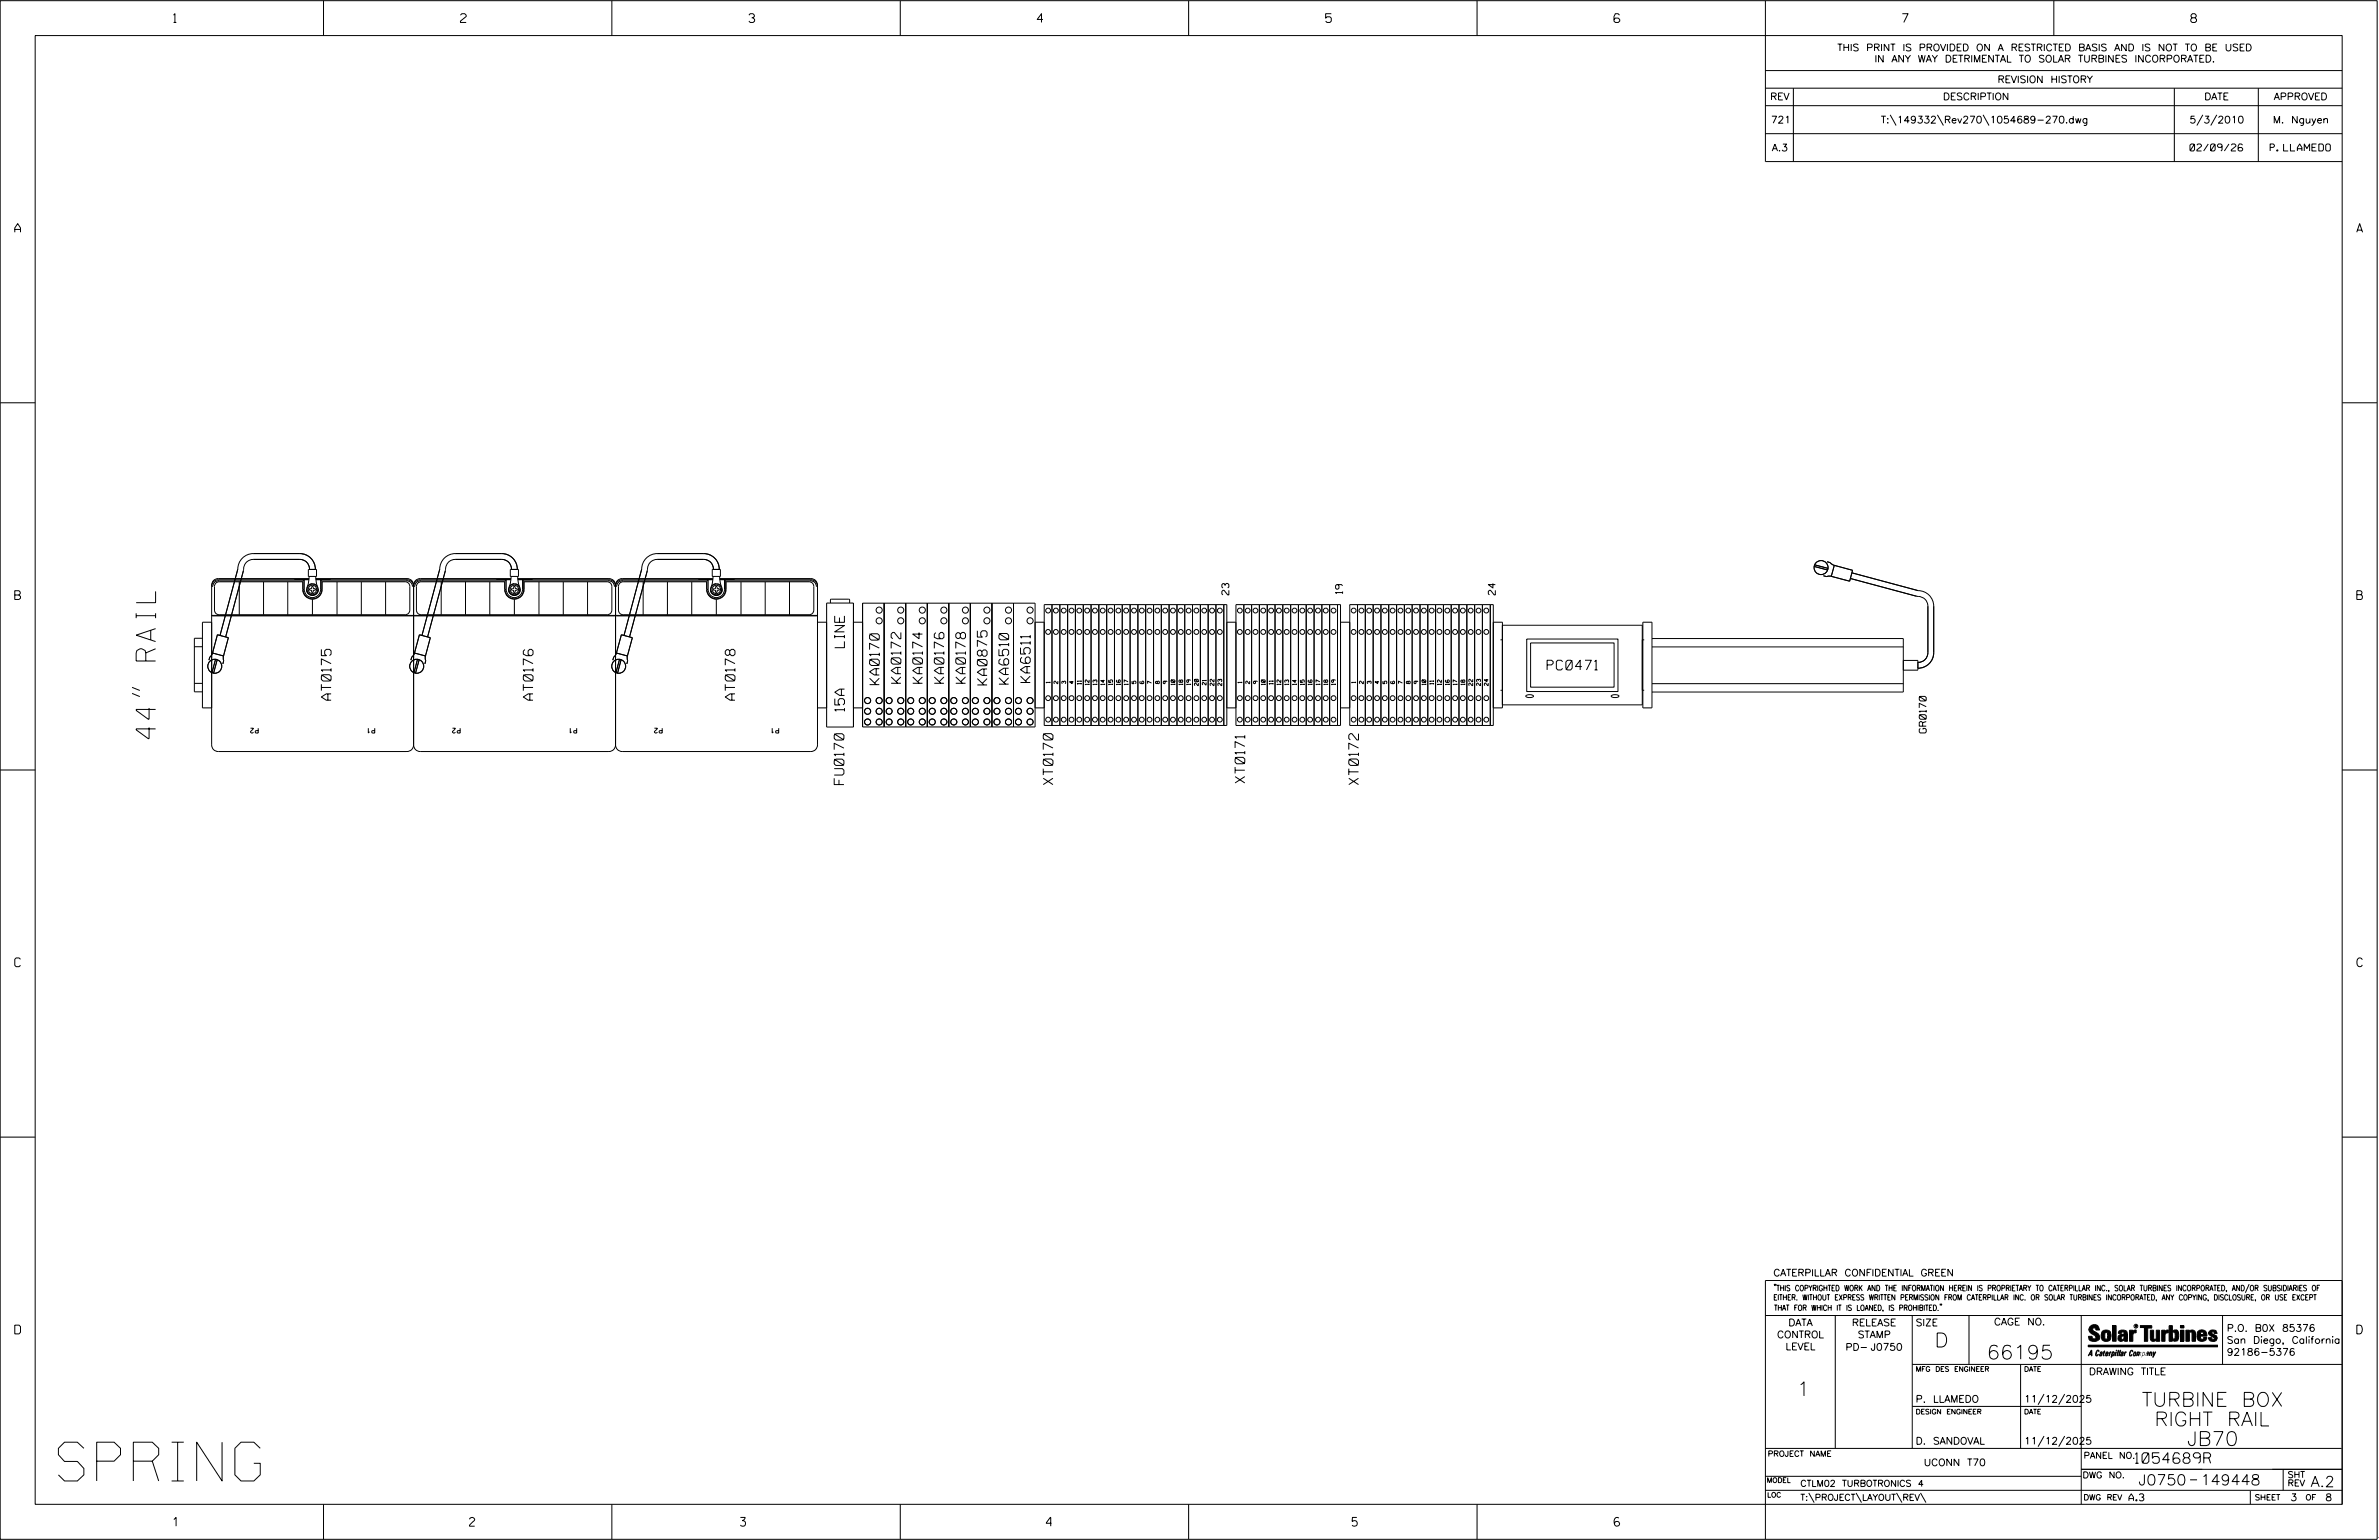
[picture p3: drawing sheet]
<svg xmlns="http://www.w3.org/2000/svg" width="864mm" height="559mm" viewBox="0 0 864 559" stroke-linecap="round" stroke-linejoin="round" font-family="sans-serif">
<defs><g id="words">
<text font-size="14.1" x="21.2" y="537.4">SPRING</text>
<text font-size="7" x="56.5" y="268.1" transform="rotate(-90 56.5 268.1)">44&quot; RAIL</text>
<g font-size="5.1">
<text x="702.3" y="488.8">D</text>
<text x="721.2" y="493.2">66195</text>
<text x="652.2" y="506.5">1</text>
<text x="777.5" y="510.3">TURBINE BOX</text>
<text x="782.1" y="517.4">RIGHT RAIL</text>
<text x="793.9" y="524.5">JB70</text>
</g>
<g font-size="3.8">
<text x="775.1" y="531">1054689R</text>
<text x="776.3" y="538.9">J0750</text>
<text x="798.8" y="538.9">149448</text>
<text x="838.8" y="539.5">A.2</text>
</g>
<g font-size="3.5">
<text x="306.5" y="235" transform="rotate(-90 306.5 235)">LINE</text>
<text x="561.6" y="243.1">PC0471</text>
<text x="319.2" y="248.4" transform="rotate(-90 319.2 248.4)">KA0170</text>
<text x="327" y="247.9" transform="rotate(-90 327 247.9)">KA0172</text>
<text x="334.8" y="247.9" transform="rotate(-90 334.8 247.9)">KA0174</text>
<text x="342.7" y="247.9" transform="rotate(-90 342.7 247.9)">KA0176</text>
<text x="350.5" y="247.9" transform="rotate(-90 350.5 247.9)">KA0178</text>
<text x="358.3" y="248.5" transform="rotate(-90 358.3 248.5)">KA0875</text>
<text x="366.1" y="248.2" transform="rotate(-90 366.1 248.2)">KA6510</text>
<text x="374" y="247.6" transform="rotate(-90 374 247.6)">KA6511</text>
<text x="120.2" y="254.1" transform="rotate(-90 120.2 254.1)">AT0175</text>
<text x="193.5" y="254.1" transform="rotate(-90 193.5 254.1)">AT0176</text>
<text x="266.8" y="254.1" transform="rotate(-90 266.8 254.1)">AT0178</text>
<text x="306.6" y="258.1" transform="rotate(-90 306.6 258.1)">15A</text>
<text x="306.4" y="284.7" transform="rotate(-90 306.4 284.7)">FU0170</text>
<text x="382.2" y="284.7" transform="rotate(-90 382.2 284.7)">XT0170</text>
<text x="451.9" y="284.1" transform="rotate(-90 451.9 284.1)">XT0171</text>
<text x="493.1" y="284.7" transform="rotate(-90 493.1 284.7)">XT0172</text>
</g>
<g font-size="3.2">
<text x="63" y="8.2">1</text>
<text x="167.2" y="8.2">2</text>
<text x="271.8" y="8.2">3</text>
<text x="376.5" y="8.2">4</text>
<text x="481.2" y="8.2">5</text>
<text x="690.6" y="8.2">7</text>
<text x="795.3" y="8.2">8</text>
<text x="5.4" y="84.3">A</text>
<text x="855.5" y="84.3">A</text>
<text x="5.4" y="217.5">B</text>
<text x="855.6" y="217.5">B</text>
<text x="5.4" y="350.8">C</text>
<text x="855.6" y="350.8">C</text>
<text x="5.4" y="484">D</text>
<text x="855.6" y="484">D</text>
<text x="62.8" y="553.8">1</text>
<text x="170.4" y="553.8">2</text>
<text x="268.8" y="553.8">3</text>
<text x="379.8" y="553.8">4</text>
<text x="490.8" y="553.8">5</text>
<text x="585.9" y="553.8">6</text>
</g>
<g font-size="2.5">
<text x="666.9" y="18.5">THIS PRINT IS PROVIDED ON A RESTRICTED BASIS AND IS NOT TO BE USED</text>
<text x="680.5" y="22.6">IN ANY WAY DETRIMENTAL TO SOLAR TURBINES INCORPORATED.</text>
<text x="725.1" y="30">REVISION HISTORY</text>
<text x="642.6" y="36.3">REV</text>
<text x="705.3" y="36.3">DESCRIPTION</text>
<text x="800.2" y="36.3">DATE</text>
<text x="825.4" y="36.3">APPROVED</text>
<text x="642.9" y="44.7">721</text>
<text x="682.8" y="44.7">T:\149332\Rev270\1054689-270.dwg</text>
<text x="794.8" y="44.7">5/3/2010</text>
<text x="825.1" y="44.7">M. Nguyen</text>
<text x="643.2" y="54.8">A.3</text>
<text x="795" y="54.8">02/09/26</text>
<text x="824.1" y="54.8">P. LLAMEDO</text>
<text x="446.1" y="215.9" transform="rotate(-90 446.1 215.9)">23</text>
<text x="487.4" y="215.4" transform="rotate(-90 487.4 215.4)">19</text>
<text x="542.8" y="215.9" transform="rotate(-90 542.8 215.9)">24</text>
<text x="699.2" y="266" transform="rotate(-90 699.2 266)">GR0170</text>
<text x="643.8" y="463">CATERPILLAR CONFIDENTIAL GREEN</text>
<text x="645.1" y="485.5">CONTROL</text>
<text x="649.2" y="481.1">DATA</text>
<text x="672.3" y="481.1">RELEASE</text>
<text x="674.4" y="485.5">STAMP</text>
<text x="695.4" y="481.1">SIZE</text>
<text x="723.8" y="480.8">CAGE NO.</text>
<text x="808.4" y="483.1">P.O. B0X 85376</text>
<text x="648.2" y="489.8">LEVEL</text>
<text x="669.9" y="490">PD- J0750</text>
<text x="808.4" y="487.5">San Diego, California</text>
<text x="808.4" y="491.8">92186-5376</text>
<text x="758.3" y="498.9">DRAWING TITLE</text>
<text x="695.4" y="508.9">P. LLAMEDO</text>
<text x="734.8" y="508.9">11/12/2025</text>
<text x="695.4" y="524.1">D. SANDOVAL</text>
<text x="734.8" y="524.1">11/12/2025</text>
<text x="698.4" y="531.9">UCONN T70</text>
<text x="772.8" y="544.6">A.3</text>
<text x="831.4" y="544.6">3</text>
<text x="844.1" y="544.6">8</text>
</g>
<g font-size="2.3">
<text x="756.4" y="529.2">PANEL NO.</text>
<text x="653.5" y="539.4">CTLM02 TURBOTRONICS 4</text>
<text x="756" y="536.3">DWG NO.</text>
<text x="830.4" y="539.3">REV</text>
<text x="830.4" y="536.2">SHT</text>
<text x="653.5" y="544.5">T:\PROJECT\LAYOUT\REV\</text>
</g>
<g font-size="2">
<text x="643.8" y="468.4">&quot;THIS COPYRIGHTED WORK AND THE INFORMATION HEREIN IS PROPRIETARY TO CATERPILLAR INC., SOLAR TURBINES INCORPORATED, AND/OR SUBSIDIARIES OF</text>
<text x="643.8" y="471.8">EITHER. WITHOUT EXPRESS WRITTEN PERMISSION FROM CATERPILLAR INC. OR SOLAR TURBINES INCORPORATED, ANY COPYING, DISCLOSURE, OR USE EXCEPT</text>
<text x="644" y="475.6">THAT FOR WHICH IT IS LOANED, IS PROHIBITED.&quot;</text>
<text x="641.7" y="528.5">PROJECT NAME</text>
<text x="756.3" y="544.3">DWG REV</text>
<text x="818.5" y="544.3">SHEET</text>
<text x="836.9" y="544.3">OF</text>
</g>
<g font-size="1.8">
<text x="93.7" y="264.2" transform="rotate(-180 93.7 264.2)">P2</text>
<text x="136" y="264.2" transform="rotate(-180 136 264.2)">P1</text>
<text x="167.1" y="264.2" transform="rotate(-180 167.1 264.2)">P2</text>
<text x="209.3" y="264.2" transform="rotate(-180 209.3 264.2)">P1</text>
<text x="240.4" y="264.2" transform="rotate(-180 240.4 264.2)">P2</text>
<text x="282.7" y="264.2" transform="rotate(-180 282.7 264.2)">P1</text>
<text x="695.4" y="497.6">MFG DES ENGINEER</text>
<text x="734.8" y="497.6">DATE</text>
<text x="695.4" y="513.1">DESIGN ENGINEER</text>
<text x="734.8" y="513.1">DATE</text>
<text x="641.3" y="538">MODEL</text>
<text x="641.5" y="543.3">LOC</text>
</g>
<g font-size="1.4">
<text x="381.2" y="247.8" transform="rotate(-90 381.2 247.8)">1</text>
<text x="384" y="248.1" transform="rotate(-90 384 248.1)">2</text>
<text x="386.8" y="248.1" transform="rotate(-90 386.8 248.1)">3</text>
<text x="389.7" y="248.1" transform="rotate(-90 389.7 248.1)">4</text>
<text x="392.5" y="248.3" transform="rotate(-90 392.5 248.3)">11</text>
<text x="395.3" y="248.5" transform="rotate(-90 395.3 248.5)">12</text>
<text x="398.2" y="248.5" transform="rotate(-90 398.2 248.5)">13</text>
<text x="401" y="248.5" transform="rotate(-90 401 248.5)">14</text>
<text x="403.8" y="248.5" transform="rotate(-90 403.8 248.5)">15</text>
<text x="406.7" y="248.5" transform="rotate(-90 406.7 248.5)">16</text>
<text x="409.5" y="248.5" transform="rotate(-90 409.5 248.5)">17</text>
<text x="412.3" y="248.1" transform="rotate(-90 412.3 248.1)">5</text>
<text x="415.2" y="248.1" transform="rotate(-90 415.2 248.1)">6</text>
<text x="418" y="248.1" transform="rotate(-90 418 248.1)">7</text>
<text x="420.8" y="248.1" transform="rotate(-90 420.8 248.1)">8</text>
<text x="423.7" y="248.1" transform="rotate(-90 423.7 248.1)">9</text>
<text x="426.5" y="248.5" transform="rotate(-90 426.5 248.5)">10</text>
<text x="429.3" y="248.5" transform="rotate(-90 429.3 248.5)">18</text>
<text x="432.2" y="248.5" transform="rotate(-90 432.2 248.5)">19</text>
<text x="435" y="248.8" transform="rotate(-90 435 248.8)">20</text>
<text x="437.8" y="248.5" transform="rotate(-90 437.8 248.5)">21</text>
<text x="440.7" y="248.8" transform="rotate(-90 440.7 248.8)">22</text>
<text x="443.5" y="248.8" transform="rotate(-90 443.5 248.8)">23</text>
<text x="450.8" y="247.8" transform="rotate(-90 450.8 247.8)">1</text>
<text x="453.6" y="248.1" transform="rotate(-90 453.6 248.1)">2</text>
<text x="456.5" y="248.1" transform="rotate(-90 456.5 248.1)">9</text>
<text x="459.3" y="248.5" transform="rotate(-90 459.3 248.5)">10</text>
<text x="462.1" y="248.3" transform="rotate(-90 462.1 248.3)">11</text>
<text x="465" y="248.5" transform="rotate(-90 465 248.5)">12</text>
<text x="467.8" y="248.5" transform="rotate(-90 467.8 248.5)">13</text>
<text x="470.6" y="248.5" transform="rotate(-90 470.6 248.5)">14</text>
<text x="473.5" y="248.5" transform="rotate(-90 473.5 248.5)">15</text>
<text x="476.3" y="248.5" transform="rotate(-90 476.3 248.5)">16</text>
<text x="479.1" y="248.5" transform="rotate(-90 479.1 248.5)">17</text>
<text x="482" y="248.5" transform="rotate(-90 482 248.5)">18</text>
<text x="484.8" y="248.5" transform="rotate(-90 484.8 248.5)">19</text>
<text x="492.1" y="247.8" transform="rotate(-90 492.1 247.8)">1</text>
<text x="494.9" y="248.1" transform="rotate(-90 494.9 248.1)">2</text>
<text x="497.7" y="248.1" transform="rotate(-90 497.7 248.1)">3</text>
<text x="500.6" y="248.1" transform="rotate(-90 500.6 248.1)">4</text>
<text x="503.4" y="248.1" transform="rotate(-90 503.4 248.1)">5</text>
<text x="509.1" y="248.1" transform="rotate(-90 509.1 248.1)">7</text>
<text x="511.9" y="248.1" transform="rotate(-90 511.9 248.1)">8</text>
<text x="514.7" y="248.1" transform="rotate(-90 514.7 248.1)">9</text>
<text x="517.6" y="248.5" transform="rotate(-90 517.6 248.5)">10</text>
<text x="520.4" y="248.3" transform="rotate(-90 520.4 248.3)">11</text>
<text x="523.2" y="248.5" transform="rotate(-90 523.2 248.5)">12</text>
<text x="526.1" y="248.5" transform="rotate(-90 526.1 248.5)">16</text>
<text x="528.9" y="248.5" transform="rotate(-90 528.9 248.5)">17</text>
<text x="531.7" y="248.5" transform="rotate(-90 531.7 248.5)">18</text>
<text x="534.6" y="248.8" transform="rotate(-90 534.6 248.8)">22</text>
<text x="537.4" y="248.8" transform="rotate(-90 537.4 248.8)">23</text>
<text x="540.2" y="248.8" transform="rotate(-90 540.2 248.8)">24</text>
</g>
<text font-size=".9" x="775.1" y="481.7">R</text>
</g></defs>
<g fill="none" stroke="#000" stroke-width=".36">
<path d="M.1 .2h862.8v558.4h-862.8zM12.8 12.9h837.4v533h-837.4zM117.4 .2v12.7M222.1 .2v12.7M326.8 .2v12.7M431.5 .2v12.7M536.2 .2v12.7M587.9 5.5l-.5-.5h-1l-.5 1v1.7l.5 .4h1l.6-.4v-.6l-.6-.5h-1l-.5 .5M640.9 .2v58.4h209.3M745.6 .2v12.7M640.9 25.6h209.3M640.9 32h209.3"/>
<path d="M640.9 38.3h209.3M651 32v26.6M789.3 32v26.6M819.8 32v26.6M640.9 48.5h209.3M686.2 41.7l2.1 3.8M703.3 41.7l2.2 3.8M719.9 41.7l2.1 3.8M799.6 41.7l-2.1 3.8M804.7 41.7l-2.2 3.8M.1 146.2h12.7M850.2 146.2h12.7"/>
<path d="M78.4 211.6l1.2-.5h30.3v2.8a3.5 3.5 0 0 0 3.5 3.5 3.5 3.5 0 0 0 3.5-3.5v-2.8h30.2a1.69 1.69 0 0 1 1.7 1.7v8.6a1.69 1.69 0 0 1-1.7 1.7h-67.5a1.69 1.69 0 0 1-1.7-1.7v-8.6zM79.2 210.4h32.9M79.2 210.8h30.8M79.2 210.4a2.35 2.35 0 0 0-2.4 2.4h.5a1.93 1.93 0 0 1 1.9-2M79.2 210.4v.4M86.9 211.1v12M95.7 211.1v12M104.5 211.1v12M110 213.9a3.4 3.4 0 0 0 3.4 3.4 3.4 3.4 0 0 0 3.4-3.4M110 210.8l.5-.4v3.5M110 210.8v3.1M110 213.9h.5"/>
<path d="M110.5 213.9a2.96 2.96 0 0 0 2.9 3 2.96 2.96 0 0 0 3-3M111.3 213.8a2.12 2.12 0 0 0 2.1 2.3 2.12 2.12 0 0 0 2.1-2.3M111.9 206.6h3v2.6h-3zM112.1 210.3l-5.3 .1M112.2 209.9h-33a2.35 2.35 0 0 0-2.4 2.4v58a2.35 2.35 0 0 0 2.4 2.4h68.5a2.41 2.41 0 0 0 2.4-2.4M112.2 209.2l-.5 3.5M112.4 206.6a3.5 3.5 0 0 0-3.6-3.6h-16.8a3.7 3.7 0 0 0-3.6 4l-6.5 24.1M113.1 212.8h.6l.1 .8h.7v.6l-.8 .1v.6h-.6l-.1-.7h-.6v-.6l.7-.1zM113.4 211.9a2.07 2.07 0 0 0-2.1 2 2.07 2.07 0 0 0 1.9 2.2 2.07 2.07 0 0 0 2.3-1.7 1.84 1.84 0 0 0-1.8-2.4M113.4 217.4v5.7M114.5 206.6a5.7 5.7 0 0 0-5.7-5.7h-16.8a5.7 5.7 0 0 0-5.7 5.6l-6.4 24.1M114.6 209.2l.5 3.5"/>
<path d="M114.7 209.9h33a2.41 2.41 0 0 1 2.4 2.4M114.7 210.3l5.4 .1M114.7 210.4h33M116.4 213.9h.4M116.8 210.8h30.9M116.8 210.8l-.4-.4v3.5M116.8 210.8v3.1M122.3 211.1v12M131.2 211.1v12M140 211.1v12M147.7 210.4v.4M147.7 210.8a1.99 1.99 0 0 1 2 2h.9a1.93 1.93 0 0 1 1.9-2"/>
<path d="M147.7 210.4a2.41 2.41 0 0 1 2.4 2.4 2.41 2.41 0 0 1 2.4-2.4M150.1 212.3v58M151.7 211.6l1.2-.5h30.3v2.8a3.5 3.5 0 0 0 3.5 3.5 3.5 3.5 0 0 0 3.6-3.5v-2.8h30.1a1.69 1.69 0 0 1 1.7 1.7v8.6a1.69 1.69 0 0 1-1.7 1.7h-67.5a1.69 1.69 0 0 1-1.7-1.7v-8.6zM152.5 210.4v.4M152.5 210.4h33M152.5 210.8h30.8M160.2 211.1v12M169 211.1v12M177.8 211.1v12M183.3 213.9a3.4 3.4 0 0 0 3.4 3.4 3.4 3.4 0 0 0 3.4-3.4M183.3 210.8l.5-.4v3.5M183.3 213.9h.5"/>
<path d="M183.3 210.8v3.1M183.8 213.9a2.96 2.96 0 0 0 2.9 3 2.96 2.96 0 0 0 3-3M184.6 213.8a2.12 2.12 0 0 0 2.1 2.3 2.12 2.12 0 0 0 2.1-2.3M185.2 206.6h3v2.6h-3zM185.5 210.3l-5.4 .1M185.5 209.9h-33a2.41 2.41 0 0 0-2.4 2.4M185.5 209.2l-.5 3.5M185.7 206.6a3.5 3.5 0 0 0-3.6-3.6h-16.8a3.7 3.7 0 0 0-3.6 4l-6.5 24.1M186.4 212.8h.6v.7l.8 .1v.6l-.8 .1v.6h-.6l-.1-.7h-.6v-.6h.6zM186.7 211.9a2.05 2.05 0 0 0-1.8 3.1 2.05 2.05 0 0 0 3.5 .1 2.08 2.08 0 0 0-1.3-3.3v.2M186.7 217.4v5.7M187.8 206.6a5.7 5.7 0 0 0-5.7-5.7h-16.8a5.7 5.7 0 0 0-5.7 5.6l-6.4 24.1"/>
<path d="M187.9 209.2l.6 3.5M188 209.9h33.1a2.41 2.41 0 0 1 2.3 2.4M188 210.4h33.1M188 210.3l5.4 .1M189.7 213.9h.4M190.1 210.8h31M190.1 210.8l-.4-.4v3.5M190.1 210.8v3.1M195.7 211.1v12M204.5 211.1v12M213.3 211.1v12M221.1 210.4v.4"/>
<path d="M221.1 210.8a1.93 1.93 0 0 1 1.9 2h.9a1.93 1.93 0 0 1 1.9-2M221.1 210.4a2.41 2.41 0 0 1 2.3 2.4 2.41 2.41 0 0 1 2.4-2.4M223.4 212.3v58M225 211.6l1.2-.5h30.3v2.8a3.5 3.5 0 0 0 3.5 3.5 3.5 3.5 0 0 0 3.6-3.5v-2.8h30.1a1.69 1.69 0 0 1 1.7 1.7v8.6a1.69 1.69 0 0 1-1.7 1.7h-67.5a1.69 1.69 0 0 1-1.7-1.7v-8.6zM225.8 210.8h30.8M225.8 210.4h33M225.8 210.4v.4M233.5 211.1v12M242.3 211.1v12M251.1 211.1v12M256.6 213.9a3.4 3.4 0 0 0 3.4 3.4 3.4 3.4 0 0 0 3.4-3.4M256.6 210.8l.5-.4v3.5"/>
<path d="M256.6 213.9h.5M256.6 210.8v3.1M257.1 213.9a2.96 2.96 0 0 0 2.9 3 2.96 2.96 0 0 0 3-3M257.9 213.8a2.12 2.12 0 0 0 2.1 2.3 2.12 2.12 0 0 0 2.1-2.3M258.6 206.6h2.9v2.6h-2.9zM258.8 209.9h-33a2.41 2.41 0 0 0-2.4 2.4M258.8 210.3l-5.4 .1M258.8 209.2l-.5 3.5M259 206.6a3.5 3.5 0 0 0-3.6-3.6h-16.8a3.7 3.7 0 0 0-3.6 4l-6.5 24.1M259.8 212.8h.5l.1 .7 .7 .1v.6l-.7 .1-.1 .6h-.5l-.2-.7h-.6v-.6l.7-.1zM260 211.9a2.05 2.05 0 0 0-1.8 3.1 2.05 2.05 0 0 0 3.5 .1 1.91 1.91 0 0 0 .3-2 1.91 1.91 0 0 0-1.6-1.1M260 217.4v5.7"/>
<path d="M261.1 206.6a5.7 5.7 0 0 0-5.7-5.7h-16.8a5.7 5.7 0 0 0-5.7 5.6l-6.4 24.1M261.2 209.2l.6 3.5M261.3 209.9h33.1a2.41 2.41 0 0 1 2.4 2.4v58a2.41 2.41 0 0 1-2.4 2.4h-68.6a2.41 2.41 0 0 1-2.4-2.4M261.3 210.3l5.4 .1M261.3 210.4h33.1M263 213.9h.4M263.4 210.8l-.4-.4v3.5M263.4 210.8v3.1M263.4 210.8h31M269 211.1v12M277.8 211.1v12M286.6 211.1v12"/>
<path d="M294.4 210.4a2.41 2.41 0 0 1 2.4 2.4h-.5a1.93 1.93 0 0 0-1.9-2M294.4 210.4v.4M300.1 218.8h9.7v45h-9.7zM301.4 218.8v-1.1l.3-.3h6.5l.2 .3v1.1M313.1 218.9h62.6v44.9h-62.6zM321 218.9v44.9M328.8 218.9v44.9M336.6 218.9v44.9M344.4 218.9v44.9M352.2 218.9v44.9M360.1 218.9v44.9M367.9 218.9v44.9"/>
<path d="M379.1 219.4h66.2v43.8h-66.2zM381.9 219.4v43.8M384.7 219.4v43.8M387.6 219.4v43.8M390.4 219.4v43.8M393.2 219.4v43.8M396.1 219.4v43.8M398.9 219.4v43.8M401.7 219.4v43.8M404.6 219.4v43.8M407.4 219.4v43.8M410.2 219.4v43.8"/>
<path d="M413.1 219.4v43.8M415.9 219.4v43.8M418.7 219.4v43.8M421.6 219.4v43.8M424.4 219.4v43.8M427.2 219.4v43.8M430.1 219.4v43.8M432.9 219.4v43.8M435.8 219.4v43.8M438.6 219.4v43.8M441.4 219.4v43.8M444.3 219.4v43.8"/>
<path d="M448.7 219.4h37.9v43.8h-37.9zM451.5 219.4v43.8M454.3 219.4v43.8M457.2 219.4v43.8M460 219.4v43.8M462.8 219.4v43.8M465.7 219.4v43.8M468.5 219.4v43.8M471.3 219.4v43.8M474.2 219.4v43.8M477 219.4v43.8M479.8 219.4v43.8"/>
<path d="M482.7 219.4v43.8M485.5 219.4v43.8M490 219.4h52.1v43.8h-52.1zM492.8 219.4v43.8M495.6 219.4v43.8M498.5 219.4v43.8M501.3 219.4v43.8M504.1 219.4v43.8M507 219.4v43.8M509.8 219.4v43.8M512.6 219.4v43.8M515.5 219.4v43.8"/>
<path d="M518.3 219.4v43.8M521.1 219.4v43.8M524 219.4v43.8M526.8 219.4v43.8M529.6 219.4v43.8M532.5 219.4v43.8M535.3 219.4v43.8M538.1 219.4v43.8M541 219.4v43.8M658.6 205.5l4.8 1.3M658.7 205l4.9 1.2M661.9 208.9l1.2 .3 .8-.2 1.2 .2"/>
<path d="M663.3 203.8l1.1 .4 .6 .5 1.1 .5M665.9 205.1l6.6 1.8-1.1 4-6.6-1.8zM671.7 209.9l24 6.5a3.7 3.7 0 0 1 4.1 3.6v16.8a3.5 3.5 0 0 1-3.6 3.5M672.3 207.9l24 6.4a5.7 5.7 0 0 1 5.7 5.7v16.8a5.7 5.7 0 0 1-5.8 5.7M70.6 234.7h2.9M73.5 231.6h-2.9v19.4h2.9M76.8 223.3h220zM76.8 225.8h-3.3v31.1h3.3M77.2 236.7l-.4 1.1-.6 .6-.4 1.1M78.2 239.3l-1.3 4.8M78.8 239.4l-1.3 4.8M78.9 230.3l4 1.1-1.8 6.6-3.9-1z"/>
<path d="M81.2 237.8v1.9l-.3 1.2M150.5 236.7l-.4 1.1-.6 .6-.3 1.1M151.6 239.3l-1.3 4.8M152.2 239.4l-1.4 4.8M152.3 230.3l3.9 1.1-1.8 6.6-3.9-1zM154.5 237.8l-.2 1.1 .3 .8-.4 1.2M223.8 236.7l-.4 1.1-.6 .6-.3 1.1M224.9 239.3l-1.3 4.8M225.5 239.4l-1.3 4.8M225.6 230.3l4 1.1-1.8 6.6-4-1zM227.8 237.8l.1 1.9-.4 1.2M296.8 225.8h3.3"/>
<path d="M309.8 225.8h3.3M375.7 225.8h3.4M445.3 225.8h3.4M486.6 225.8h3.4M542.1 225.8h3.3v31.1h-3.3M544.7 232.2h.7M545.4 226.9h50.8v28.9h-50.8M554.2 231.9h33.1v19h-33.1zM555.6 233.3h30.3v16h-30.3zM596.2 232.2h.7M596.4 225.8h3.3v31.1h-3.3zM599.7 231.7h91.2v19.4h-91.2"/>
<path d="M599.7 234.7h91.2M690.9 239.6h5.3v3.6h-5.3M47.9 251.6l2.9 1.2M47.9 249.4l2.9 1.1M70.6 248h2.9M296.8 256.9h3.3M309.8 256.9h3.3M375.7 256.9h3.4M445.3 256.9h3.4M486.6 256.9h3.4M505.1 247.2l-.3 .7 .5 .2h.7l.2-.7-.2-.2-.5 .2 .3 .7M544.7 250.5h.7"/>
<path d="M553.9 252.5l1.4-.4a1.12 1.12 0 0 1 1.3 .6l-1.3 .4a1.05 1.05 0 0 1-1.4-.6zM584.9 252.5l1.4-.4a1.07 1.07 0 0 1 1.3 .6l-1.3 .4a1.04 1.04 0 0 1-1.4-.6zM596.2 250.5h.7M599.7 248.1h91.2M.1 279.4h12.7M223.4 270.3a2.41 2.41 0 0 1-2.3 2.4h-68.6a2.41 2.41 0 0 1-2.4-2.4M850.2 279.4h12.7M.1 412.6h12.7M850.2 412.6h12.7M640.9 477.3h209.3M644.2 466.1l-.1 .4M644.7 466.1l-.2 .4"/>
<path d="M666.2 477.3v48.3M694.2 477.3v48.3M704.4 473.3l-.1 .4M704.8 473.3l-.1 .4M714.8 477.3v17.8M755.5 477.3v68.6M806.8 477.3v17.8M816.5 466l-1.4 3.1M850.2 464.6h-209.3v94M850.2 464.8v81.1M694.2 495.1h156M733.5 495.1v30.5"/>
<path d="M758.6 481.4a2.02 2.02 0 0 1 3.1-.1l.5 1.3h-1.3l-.2-.6-.4-.2-.6 .1-.1 .4 .4 .7a2.46 2.46 0 0 1 2.2 2.9 2.83 2.83 0 0 1-3.8 .3l-.3-1.3h1.3l.2 .7 .6 .3 .5-.2 .2-.5-.4-.6-1.9-1.2-.4-.9zM759.2 491.3h-.7l.7-1.2v1.9h.2l-.1-2.1-1.3 2.1 .5-.5h.7M761.3 490l.3-.2 .4 .3-.1 .3-.3-.4-.4 .3-.3 1.6h.4l.4-.5-.3 .6-.4 .1-.3-.4zM762.6 490.6l.5-.1-.1 1.4h-.9a.74 .74 0 0 1 .9-.8l-.3 .7-.5 .1 .2-.5 .6-.2v-.5l-.7 .2zM763 483.2a2.17 2.17 0 0 1 3.1 0l.3 1.4-.3 1.5a2.17 2.17 0 0 1-3.1 0l-.3-1.5zM763.6 490.5l.4-.4 .2 .6h-.3l-.3 .9 .2 .4-.3-.1zM764.1 483.7l.5-.4 .4 .3v2.2l-.4 .2-.5-.2zM764.6 491.1l.6 .2v-.7l-.4-.1-.4 .6-.1 .8h.6M764.6 491.1l-.1 .8h.4M764.6 482.6v.8M764.8 490.7l.4 .1v.3h-.6zM765 491.5l-.1 .4z"/>
<path d="M766 490.5l-.5 1.5zM766 490.8l.4-.3-.4 .4M766.9 481h1.3v5.7h-1.3zM767 490.8l.5 .1-.3 .8-.4 .2zM767.3 490.5h-.5l-.5 2M767.3 490.5a.8 .8 0 0 1 .2 1 .8 .8 0 0 1-.9 .4l-.1 .6M767.3 490.5l-.1 .2M768.1 490.5l-.4 1.5zM768.2 489.9h.3l-.1 .2h-.2zM769 489.9l-.5 2.1zM769.7 489.9l-.6 2.1zM770.1 491.4l.5-.3-.5 .8z"/>
<path d="M770.4 491.9h.1M770.6 491.1l.1-.4-.7 .2 .1-.3 .6-.1 .2 .3-.5 1.1M770.6 491.1a.74 .74 0 0 0-.8 .8h.6M771 484.8h-.7l-.3 .6 .4 .7 .5-.3 .1-2.4h-.8l-.1 .4h-1.2a1.71 1.71 0 0 1 1.8-1.3 1.71 1.71 0 0 1 1.6 1.4v2.8h-1.1l-.1-.6M771 484.2l-1.5 .1a1.41 1.41 0 0 0 0 2.4l.5 .1 1.1-.7M771.2 486.1h-.1M771.4 490.5l.1 .3 .4-.3-.9 1.5zM771.5 490.8h.1M773 482.7h1.2v.5l.5-.5 .7-.1v1h-.6l-.5 .4-.1 2.7h-1.2zM773.3 490.3l.6-.4 .4 .2-.1 .4-.3-.4a1.28 1.28 0 0 0-.5 1.8l.6-.4-.1 .4-.8 .1zM774.7 490.8l.5-.3a.88 .88 0 0 1 .2 .9 .88 .88 0 0 1-.7 .7l-.2-.2zM774.8 490.9h.5l-.3 1h-.3l-.2-.2z"/>
<path d="M775.2 490.5l-.1 .2M776.8 481h4.3v.9h-1.5v4.8h-1.3M776.8 490.6l-.8 .2v-.3l-.4 1.5 .8-1.3v1.3l.3-1.2M779.3 491.1h.4M779.6 490.5h.3l-.3 1.4M779.6 490.7h.2l-.1 .4M779.7 491.1l-.1 .4M779.7 491.1l-.4 .2M780.1 492l.4-1.5 .1 .3 .3-.3 .3 .2-.3 1.3v-1.3l-.7 1.3M780.6 482.7h1.2v2.7l.1 .4 .4 .3 .4-.7v-2.7h1.2l.1 4h-1.3v-.5l-1.1 .6-.7-.3-.3-.7zM781.6 492.5l1-2-.8 1.3-.2-1.3-.2 2M784.7 482.7h1.2v.5l.5-.5 .7-.1v1h-.5l-.6 .4-.1 2.7h-1.2z"/>
<path d="M787.4 481h1.2v2a1.4 1.4 0 0 1 2.2 .2l.1 1.4-.4 1.9-1.5 .1-.4-.5v-1l.5 .9 .5-.3v-2.1l-.5-.4-.5 .7v2.8h-1.2zM791.5 482.7h1.3v4h-1.3zM791.5 481h1.3v.9h-1.3zM793.5 482.7h1.3v.4l.7-.5 1.1 .2 .4 .6v3.3h-1.3l-.2-3.4-.7 .2v3.2h-1.3zM794.8 483.1h.1M797.7 483.2a1.92 1.92 0 0 1 2.4-.5 1.92 1.92 0 0 1 1 2.1h-2.3v.8l.6 .5 .5-.3v-.5h1.2a1.83 1.83 0 0 1-2.1 1.4 1.83 1.83 0 0 1-1.5-2.1zM798.8 484.2v.6M799.1 483.4h.6l.2 .8h-1.1zM804.6 482.9a1.84 1.84 0 0 0-2.9 .8 3.3 3.3 0 0 0 2.2 1.9l-.5 .5-.4-.3-.1-.4h-1.2l.1 .6a1.92 1.92 0 0 0 2.9 .4M804.9 483.8h-1.2l-.2-.6-.5 .1-.1 .3 .1 .3 1.8 .9M805.1 488.1h-47.1v.6h47.1M694.2 510.3h61.3"/>
<path d="M742 505.8l-2.2 3.9M749.5 505.8l-2.2 3.9M640.9 525.6h209.2M640.9 535.7h114.6M742 521.1l-2.2 3.8M749.5 521.1l-2.2 3.8M755.5 533.2h94.7M795 537h2.6M828.8 533.2v7.6M117.4 545.9v12.7M222.1 545.9v12.7M326.8 545.9v12.7"/>
<path d="M431.5 545.9v12.7M536.2 545.9v12.7M640.9 540.8h209.3M656.6 541.7l2 3.5M673.8 541.7l1.9 3.5M688.4 541.7l2 3.5M697.2 541.7l1.9 3.5M816.9 541v4.9M863.5 557.9h.1"/>
<circle cx="113.4" cy="213.9" r="1.52"/>
<circle cx="113.4" cy="213.9" r="1.94"/>
<circle cx="186.7" cy="213.9" r="1.52"/>
<circle cx="186.7" cy="213.9" r="1.95"/>
<circle cx="260" cy="213.9" r="1.95"/>
<circle cx="260" cy="213.9" r="1.53"/>
<circle cx="661.1" cy="206" r="2.54"/>
<circle cx="319.1" cy="225.3" r="1.11"/>
<circle cx="319.1" cy="221.4" r="1.11"/>
<circle cx="327" cy="221.4" r="1.11"/>
<circle cx="327" cy="225.3" r="1.11"/>
<circle cx="334.8" cy="221.4" r="1.11"/>
<circle cx="334.8" cy="225.3" r="1.11"/>
<circle cx="342.6" cy="225.3" r="1.11"/>
<circle cx="342.6" cy="221.4" r="1.11"/>
<circle cx="350.5" cy="221.4" r="1.1"/>
<circle cx="350.5" cy="225.3" r="1.1"/>
<circle cx="358.3" cy="221.4" r="1.11"/>
<circle cx="358.3" cy="225.3" r="1.11"/>
<circle cx="366.1" cy="221.4" r="1.11"/>
<circle cx="366.1" cy="225.3" r="1.11"/>
<circle cx="373.9" cy="221.4" r="1.11"/>
<circle cx="373.9" cy="225.3" r="1.11"/>
<circle cx="380.5" cy="221.5" r=".88"/>
<circle cx="380.5" cy="229.3" r=".88"/>
<circle cx="383.3" cy="221.5" r=".88"/>
<circle cx="383.3" cy="229.3" r=".88"/>
<circle cx="386.1" cy="221.5" r=".88"/>
<circle cx="386.1" cy="229.3" r=".88"/>
<circle cx="389" cy="221.5" r=".88"/>
<circle cx="389" cy="229.3" r=".88"/>
<circle cx="391.8" cy="221.5" r=".88"/>
<circle cx="391.8" cy="229.3" r=".88"/>
<circle cx="394.6" cy="221.5" r=".88"/>
<circle cx="394.6" cy="229.3" r=".88"/>
<circle cx="397.5" cy="221.5" r=".88"/>
<circle cx="397.5" cy="229.3" r=".88"/>
<circle cx="400.3" cy="221.5" r=".88"/>
<circle cx="400.3" cy="229.3" r=".88"/>
<circle cx="403.1" cy="221.5" r=".88"/>
<circle cx="403.1" cy="229.3" r=".88"/>
<circle cx="406" cy="221.5" r=".88"/>
<circle cx="406" cy="229.3" r=".88"/>
<circle cx="408.8" cy="221.5" r=".88"/>
<circle cx="408.8" cy="229.3" r=".88"/>
<circle cx="411.7" cy="221.5" r=".88"/>
<circle cx="411.7" cy="229.3" r=".88"/>
<circle cx="414.5" cy="221.5" r=".88"/>
<circle cx="414.5" cy="229.3" r=".88"/>
<circle cx="417.3" cy="221.5" r=".88"/>
<circle cx="417.3" cy="229.3" r=".88"/>
<circle cx="420.1" cy="221.5" r=".87"/>
<circle cx="420.1" cy="229.3" r=".88"/>
<circle cx="423" cy="221.5" r=".88"/>
<circle cx="423" cy="229.3" r=".88"/>
<circle cx="425.8" cy="221.5" r=".88"/>
<circle cx="425.8" cy="229.3" r=".88"/>
<circle cx="428.6" cy="221.5" r=".87"/>
<circle cx="428.6" cy="229.3" r=".88"/>
<circle cx="431.5" cy="221.5" r=".88"/>
<circle cx="431.5" cy="229.3" r=".88"/>
<circle cx="434.3" cy="221.5" r=".88"/>
<circle cx="434.3" cy="229.3" r=".88"/>
<circle cx="437.1" cy="221.5" r=".87"/>
<circle cx="437.2" cy="229.3" r=".88"/>
<circle cx="440" cy="221.5" r=".88"/>
<circle cx="440" cy="229.3" r=".88"/>
<circle cx="442.8" cy="221.5" r=".88"/>
<circle cx="442.8" cy="229.3" r=".88"/>
<circle cx="450.1" cy="221.5" r=".88"/>
<circle cx="450.1" cy="229.3" r=".88"/>
<circle cx="452.9" cy="221.5" r=".88"/>
<circle cx="452.9" cy="229.3" r=".88"/>
<circle cx="455.8" cy="221.5" r=".88"/>
<circle cx="455.8" cy="229.3" r=".88"/>
<circle cx="458.6" cy="221.5" r=".88"/>
<circle cx="458.6" cy="229.3" r=".88"/>
<circle cx="461.4" cy="221.5" r=".88"/>
<circle cx="461.4" cy="229.3" r=".88"/>
<circle cx="464.3" cy="221.5" r=".88"/>
<circle cx="464.3" cy="229.3" r=".88"/>
<circle cx="467.1" cy="221.5" r=".88"/>
<circle cx="467.1" cy="229.3" r=".88"/>
<circle cx="469.9" cy="221.5" r=".88"/>
<circle cx="469.9" cy="229.3" r=".88"/>
<circle cx="472.8" cy="221.5" r=".88"/>
<circle cx="472.8" cy="229.3" r=".88"/>
<circle cx="475.6" cy="221.5" r=".88"/>
<circle cx="475.6" cy="229.3" r=".88"/>
<circle cx="478.4" cy="221.5" r=".88"/>
<circle cx="478.4" cy="229.3" r=".88"/>
<circle cx="481.3" cy="221.5" r=".88"/>
<circle cx="481.3" cy="229.3" r=".88"/>
<circle cx="484.1" cy="221.5" r=".88"/>
<circle cx="484.1" cy="229.3" r=".88"/>
<circle cx="491.4" cy="221.5" r=".88"/>
<circle cx="491.4" cy="229.3" r=".88"/>
<circle cx="494.2" cy="221.5" r=".88"/>
<circle cx="494.2" cy="229.3" r=".88"/>
<circle cx="497" cy="221.5" r=".88"/>
<circle cx="497" cy="229.3" r=".88"/>
<circle cx="499.9" cy="221.5" r=".88"/>
<circle cx="499.9" cy="229.3" r=".88"/>
<circle cx="502.7" cy="221.5" r=".88"/>
<circle cx="502.7" cy="229.3" r=".88"/>
<circle cx="505.5" cy="221.5" r=".88"/>
<circle cx="505.5" cy="229.3" r=".88"/>
<circle cx="508.4" cy="221.5" r=".88"/>
<circle cx="508.4" cy="229.3" r=".88"/>
<circle cx="511.2" cy="221.5" r=".88"/>
<circle cx="511.2" cy="229.3" r=".88"/>
<circle cx="514" cy="221.5" r=".88"/>
<circle cx="514" cy="229.3" r=".88"/>
<circle cx="516.9" cy="221.5" r=".88"/>
<circle cx="516.9" cy="229.3" r=".88"/>
<circle cx="519.7" cy="221.5" r=".88"/>
<circle cx="519.7" cy="229.3" r=".88"/>
<circle cx="522.5" cy="221.5" r=".88"/>
<circle cx="522.5" cy="229.3" r=".88"/>
<circle cx="525.4" cy="221.5" r=".88"/>
<circle cx="525.4" cy="229.3" r=".88"/>
<circle cx="528.2" cy="221.5" r=".88"/>
<circle cx="528.2" cy="229.3" r=".88"/>
<circle cx="531" cy="221.5" r=".88"/>
<circle cx="531" cy="229.3" r=".88"/>
<circle cx="533.9" cy="221.5" r=".87"/>
<circle cx="533.9" cy="229.3" r=".88"/>
<circle cx="536.7" cy="221.5" r=".88"/>
<circle cx="536.7" cy="229.3" r=".88"/>
<circle cx="539.5" cy="221.5" r=".88"/>
<circle cx="539.5" cy="229.3" r=".88"/>
<circle cx="78" cy="241.8" r="2.54"/>
<circle cx="151.3" cy="241.8" r="2.54"/>
<circle cx="224.6" cy="241.8" r="2.53"/>
<circle cx="314.9" cy="254.2" r="1.1"/>
<circle cx="314.9" cy="258.1" r="1.1"/>
<circle cx="319.1" cy="254.2" r="1.1"/>
<circle cx="319.1" cy="258.1" r="1.1"/>
<circle cx="322.8" cy="258.1" r="1.09"/>
<circle cx="322.8" cy="254.2" r="1.09"/>
<circle cx="327" cy="258.1" r="1.1"/>
<circle cx="327" cy="254.2" r="1.1"/>
<circle cx="330.6" cy="254.2" r="1.09"/>
<circle cx="330.6" cy="258.1" r="1.09"/>
<circle cx="334.8" cy="258.1" r="1.1"/>
<circle cx="334.8" cy="254.2" r="1.1"/>
<circle cx="338.4" cy="254.2" r="1.1"/>
<circle cx="338.4" cy="258.1" r="1.1"/>
<circle cx="342.6" cy="258.1" r="1.1"/>
<circle cx="342.6" cy="254.2" r="1.1"/>
<circle cx="346.2" cy="258.1" r="1.1"/>
<circle cx="346.2" cy="254.2" r="1.1"/>
<circle cx="350.4" cy="254.2" r="1.09"/>
<circle cx="350.4" cy="258.1" r="1.09"/>
<circle cx="354.1" cy="258.1" r="1.1"/>
<circle cx="354.1" cy="254.2" r="1.1"/>
<circle cx="358.3" cy="254.2" r="1.1"/>
<circle cx="358.3" cy="258.1" r="1.1"/>
<circle cx="361.9" cy="254.2" r="1.1"/>
<circle cx="361.9" cy="258.1" r="1.1"/>
<circle cx="366.1" cy="258.1" r="1.1"/>
<circle cx="366.1" cy="254.2" r="1.1"/>
<circle cx="369.7" cy="258.1" r="1.09"/>
<circle cx="369.7" cy="254.2" r="1.09"/>
<circle cx="373.9" cy="254.2" r="1.1"/>
<circle cx="373.9" cy="258.1" r="1.1"/>
<circle cx="380.5" cy="253.3" r=".88"/>
<circle cx="383.3" cy="253.3" r=".88"/>
<circle cx="386.1" cy="253.3" r=".88"/>
<circle cx="389" cy="253.3" r=".88"/>
<circle cx="391.8" cy="253.3" r=".88"/>
<circle cx="394.6" cy="253.3" r=".88"/>
<circle cx="397.5" cy="253.3" r=".88"/>
<circle cx="400.3" cy="253.3" r=".88"/>
<circle cx="403.1" cy="253.3" r=".88"/>
<circle cx="406" cy="253.3" r=".88"/>
<circle cx="408.8" cy="253.3" r=".88"/>
<circle cx="411.7" cy="253.3" r=".88"/>
<circle cx="414.5" cy="253.3" r=".88"/>
<circle cx="417.3" cy="253.3" r=".88"/>
<circle cx="420.1" cy="253.3" r=".88"/>
<circle cx="423" cy="253.3" r=".88"/>
<circle cx="425.8" cy="253.3" r=".88"/>
<circle cx="428.6" cy="253.3" r=".88"/>
<circle cx="431.5" cy="253.3" r=".88"/>
<circle cx="434.3" cy="253.3" r=".88"/>
<circle cx="437.2" cy="253.3" r=".88"/>
<circle cx="440" cy="253.3" r=".88"/>
<circle cx="442.8" cy="253.3" r=".88"/>
<circle cx="450.1" cy="253.3" r=".88"/>
<circle cx="452.9" cy="253.3" r=".88"/>
<circle cx="455.8" cy="253.3" r=".88"/>
<circle cx="458.6" cy="253.3" r=".88"/>
<circle cx="461.4" cy="253.3" r=".88"/>
<circle cx="464.3" cy="253.3" r=".88"/>
<circle cx="467.1" cy="253.3" r=".88"/>
<circle cx="469.9" cy="253.3" r=".88"/>
<circle cx="472.8" cy="253.3" r=".88"/>
<circle cx="475.6" cy="253.3" r=".88"/>
<circle cx="478.4" cy="253.3" r=".88"/>
<circle cx="481.3" cy="253.3" r=".88"/>
<circle cx="484.1" cy="253.3" r=".88"/>
<circle cx="491.4" cy="253.3" r=".88"/>
<circle cx="494.2" cy="253.3" r=".88"/>
<circle cx="497" cy="253.3" r=".88"/>
<circle cx="499.9" cy="253.3" r=".88"/>
<circle cx="502.7" cy="253.3" r=".88"/>
<circle cx="505.5" cy="253.3" r=".88"/>
<circle cx="508.4" cy="253.3" r=".88"/>
<circle cx="511.2" cy="253.3" r=".88"/>
<circle cx="514" cy="253.3" r=".88"/>
<circle cx="516.9" cy="253.3" r=".88"/>
<circle cx="519.7" cy="253.3" r=".88"/>
<circle cx="522.5" cy="253.3" r=".88"/>
<circle cx="525.4" cy="253.3" r=".88"/>
<circle cx="528.2" cy="253.3" r=".88"/>
<circle cx="531" cy="253.3" r=".88"/>
<circle cx="533.9" cy="253.3" r=".88"/>
<circle cx="536.7" cy="253.3" r=".88"/>
<circle cx="539.5" cy="253.3" r=".88"/>
<circle cx="314.9" cy="262" r="1.1"/>
<circle cx="319.1" cy="262" r="1.1"/>
<circle cx="322.8" cy="262" r="1.09"/>
<circle cx="327" cy="262" r="1.1"/>
<circle cx="330.6" cy="262" r="1.09"/>
<circle cx="334.8" cy="262" r="1.1"/>
<circle cx="338.4" cy="262" r="1.1"/>
<circle cx="342.6" cy="262" r="1.1"/>
<circle cx="346.2" cy="262" r="1.1"/>
<circle cx="350.4" cy="262" r="1.09"/>
<circle cx="354.1" cy="262" r="1.1"/>
<circle cx="358.3" cy="262" r="1.1"/>
<circle cx="361.9" cy="262" r="1.1"/>
<circle cx="366.1" cy="262" r="1.1"/>
<circle cx="369.7" cy="262" r="1.09"/>
<circle cx="373.9" cy="262" r="1.1"/>
<circle cx="380.5" cy="261.1" r=".88"/>
<circle cx="383.3" cy="261.1" r=".88"/>
<circle cx="386.1" cy="261.1" r=".88"/>
<circle cx="389" cy="261.1" r=".88"/>
<circle cx="391.8" cy="261.1" r=".88"/>
<circle cx="394.6" cy="261.1" r=".88"/>
<circle cx="397.5" cy="261.1" r=".88"/>
<circle cx="400.3" cy="261.1" r=".88"/>
<circle cx="403.1" cy="261.1" r=".88"/>
<circle cx="406" cy="261.1" r=".88"/>
<circle cx="408.8" cy="261.1" r=".88"/>
<circle cx="411.7" cy="261.1" r=".88"/>
<circle cx="414.5" cy="261.1" r=".88"/>
<circle cx="417.3" cy="261.1" r=".88"/>
<circle cx="420.1" cy="261.1" r=".87"/>
<circle cx="423" cy="261.1" r=".88"/>
<circle cx="425.8" cy="261.1" r=".88"/>
<circle cx="428.6" cy="261.1" r=".87"/>
<circle cx="431.5" cy="261.1" r=".88"/>
<circle cx="434.3" cy="261.1" r=".88"/>
<circle cx="437.1" cy="261.1" r=".87"/>
<circle cx="440" cy="261.1" r=".88"/>
<circle cx="442.8" cy="261.1" r=".88"/>
<circle cx="450.1" cy="261.1" r=".88"/>
<circle cx="452.9" cy="261.1" r=".88"/>
<circle cx="455.8" cy="261.1" r=".88"/>
<circle cx="458.6" cy="261.1" r=".88"/>
<circle cx="461.4" cy="261.1" r=".88"/>
<circle cx="464.3" cy="261.1" r=".88"/>
<circle cx="467.1" cy="261.1" r=".88"/>
<circle cx="469.9" cy="261.1" r=".88"/>
<circle cx="472.8" cy="261.1" r=".88"/>
<circle cx="475.6" cy="261.1" r=".88"/>
<circle cx="478.4" cy="261.1" r=".88"/>
<circle cx="481.3" cy="261.1" r=".88"/>
<circle cx="484.1" cy="261.1" r=".88"/>
<circle cx="491.4" cy="261.1" r=".88"/>
<circle cx="494.2" cy="261.1" r=".88"/>
<circle cx="497" cy="261.1" r=".88"/>
<circle cx="499.9" cy="261.1" r=".88"/>
<circle cx="502.7" cy="261.1" r=".88"/>
<circle cx="505.5" cy="261.1" r=".88"/>
<circle cx="508.4" cy="261.1" r=".88"/>
<circle cx="511.2" cy="261.1" r=".88"/>
<circle cx="514" cy="261.1" r=".88"/>
<circle cx="516.9" cy="261.1" r=".88"/>
<circle cx="519.7" cy="261.1" r=".88"/>
<circle cx="522.5" cy="261.1" r=".88"/>
<circle cx="525.4" cy="261.1" r=".88"/>
<circle cx="528.2" cy="261.1" r=".88"/>
<circle cx="531" cy="261.1" r=".88"/>
<circle cx="533.9" cy="261.1" r=".87"/>
<circle cx="536.7" cy="261.1" r=".88"/>
<circle cx="539.5" cy="261.1" r=".88"/>
<circle cx="775.4" cy="481.2" r=".69"/>
</g>
<g fill="#000">
<path d="M768.1 490.5l-.4 1.5zM768.2 489.9h.3l-.1 .2h-.2zM769 489.9l-.5 2.1zM769.7 489.9l-.6 2.1zM791.5 481h1.3v.9h-1.3zM791.5 482.7h1.3v4h-1.3zM758 488.1h47.1v.6h-47.1z"/>
<path d="M759.2 489.9l-1.2 2.1 .5-.5h.7v.5h.2zM759.2 490.1v1.2h-.7z" fill-rule="evenodd"/>
<path d="M758.6 481.4a2.02 2.02 0 0 1 3.1-.1l.5 1.3h-1.3l-.2-.6-.4-.2-.6 .1-.1 .4 .4 .7a2.46 2.46 0 0 1 2.2 2.9 2.83 2.83 0 0 1-3.8 .3l-.3-1.3h1.3l.2 .7 .6 .3 .5-.2 .2-.5-.4-.6-1.9-1.2-.4-.9z" fill-rule="evenodd"/>
<path d="M761.3 490l.3-.2 .4 .3-.1 .3-.3-.4-.4 .3-.3 1.6h.4l.4-.5-.3 .6-.4 .1-.3-.4z" fill-rule="evenodd"/>
<path d="M762.6 490.6l.5-.1-.1 1.4h-.9a.74 .74 0 0 1 .9-.8l-.6 .3-.2 .5 .5-.1 .3-.6v-.5l-.7 .2z" fill-rule="evenodd"/>
<path d="M763.6 490.5l.4-.4 .2 .6h-.3l-.3 .9 .2 .4-.3-.1z" fill-rule="evenodd"/>
<path d="M764.8 490.5l.5 .3-.1 .5h-.6l.6-.2v-.3l-.4-.1-.3 1.2h.4l.3-.4-.6 .6-.3-.2v-.4z" fill-rule="evenodd"/>
<path d="M763 483.2a2.17 2.17 0 0 1 3.1 0l.3 1.4-.3 1.5a2.17 2.17 0 0 1-3.1 0l-.3-1.5zM764.1 483.7v2.1l.5 .2 .4-.2v-2.2l-.4-.3z" fill-rule="evenodd"/>
<path d="M766 490.5v.3l.4-.1-.4 .2-.5 1.1z" fill-rule="evenodd"/>
<path d="M766.8 490.5l-.5 2 .3-.6a.71 .71 0 0 0 .9-.5 .71 .71 0 0 0-.4-.9zM767 490.8l.5 .1-.3 .8-.4 .2z" fill-rule="evenodd"/>
<path d="M766.9 481h1.3v5.7h-1.3z" fill-rule="evenodd"/>
<path d="M770.1 490.6l.6-.1 .2 .3-.4 1.2-.5 .1-.2-.5 .3-.5h.5l-.7 .5v.3l.4-.1 .4-.9-.5-.2-.2 .2z" fill-rule="evenodd"/>
<path d="M769.4 482.8l-.5 1h1.2l.1-.4h.8v.8l-1.5 .1a1.41 1.41 0 0 0 0 2.4l.5 .1 1.1-.7 .1 .6h1.1v-2.8a1.79 1.79 0 0 0-2.4-1.2zM770.3 484.8h.7l-.1 1-.5 .3-.4-.7z" fill-rule="evenodd"/>
<path d="M771.4 490.5l.1 .3 .4-.3-.9 1.5z" fill-rule="evenodd"/>
<path d="M773 482.7h1.2v.5l.5-.5 .7-.1v1h-.6l-.5 .4-.1 2.7h-1.2z" fill-rule="evenodd"/>
<path d="M773.3 490.3l.6-.4 .4 .2-.1 .4-.3-.4a1.28 1.28 0 0 0-.5 1.8l.6-.4-.3 .5h-.6z" fill-rule="evenodd"/>
<path d="M774.7 490.8l-.2 1.1h.7a.96 .96 0 0 0 0-1.4zM774.8 490.9h.5l-.1 .6-.5 .4-.2-.2z" fill-rule="evenodd"/>
<path d="M776 490.5v.3l.4-.3 .2 .3 .7-.2-.3 1.4v-1.3l-.6 1.3v-1.3l-.8 1.3z" fill-rule="evenodd"/>
<path d="M776.8 481h4.3v.9h-1.5v4.8h-1.3v-4.8h-1.5z" fill-rule="evenodd"/>
<path d="M777.9 490.5l-.5 2 .3-.6a.71 .71 0 0 0 .9-.5 .71 .71 0 0 0-.4-.9zM778.1 490.8l.3-.1 .1 .4-.5 .8-.2-.5z" fill-rule="evenodd"/>
<path d="M779.3 490.6l.6-.1-.3 1.5-.7-.1a.67 .67 0 0 1 .8-.8l-.6 .3-.1 .5 .4-.1 .4-.9-.4-.2-.3 .2z" fill-rule="evenodd"/>
<path d="M780.5 490.5l.1 .3 .3-.3 .3 .2-.3 1.3v-1.3l-.8 1.3z" fill-rule="evenodd"/>
<path d="M780.6 482.7h1.2v2.7l.1 .4 .4 .3 .4-.7v-2.7h1.2l.1 4h-1.3v-.5l-1.1 .6-.7-.3-.3-.7z" fill-rule="evenodd"/>
<path d="M781.6 490.5l.2 1.3 .8-1.3-1.2 2z" fill-rule="evenodd"/>
<path d="M784.7 482.7h1.2v.5l.5-.5 .7-.1v1h-.5l-.6 .4-.1 2.7h-1.2z" fill-rule="evenodd"/>
<path d="M787.4 481h1.2v2a1.4 1.4 0 0 1 2.2 .2l.1 1.4-.4 1.9-1.5 .1-.4-.5v-1l.5 .9 .5-.3v-2.1l-.5-.4-.5 .7v2.8h-1.2z" fill-rule="evenodd"/>
<path d="M793.5 482.7h1.3v.4a1.29 1.29 0 0 1 2.2 .3v3.3h-1.2l-.3-3.4-.7 .2v3.2h-1.3z" fill-rule="evenodd"/>
<path d="M797.7 483.2a1.92 1.92 0 0 1 2.4-.5 1.92 1.92 0 0 1 1 2.1h-2.3v.8l.6 .5 .5-.3v-.5h1.2a1.83 1.83 0 0 1-2.1 1.4 1.83 1.83 0 0 1-1.5-2.1zM799.1 483.4l-.3 .8h1.1l-.2-.8z" fill-rule="evenodd"/>
<path d="M801.9 483.2a1.94 1.94 0 0 1 3 .1v.5h-1.2l-.2-.6-.5 .1-.1 .3 .1 .3 1.8 .9a1.2 1.2 0 0 1 .1 1.3 1.2 1.2 0 0 1-1.2 .7l-1.6-.4-.4-1h1.2l.1 .4 .4 .3 .5-.5a3.3 3.3 0 0 1-2.2-1.9z" fill-rule="evenodd"/>
<circle cx="761.4" cy="492" r=".07"/>
<circle cx="762.2" cy="485.1" r=".07"/>
<circle cx="769.3" cy="492" r=".07"/>
<circle cx="773.1" cy="486.7" r=".07"/>
<circle cx="791.5" cy="486.7" r=".07"/>
<circle cx="791.5" cy="481" r=".07"/>
<circle cx="794.8" cy="486.7" r=".07"/>
</g>
<use href="#words"/>
</svg>
